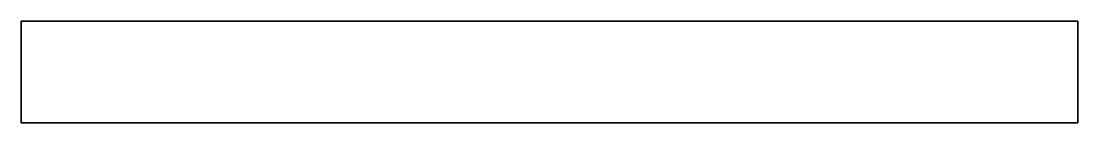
# Model space of a CAD drawing. Extents: x 60 to 484, y 278 to 319.
import ezdxf

# ---------------------------------------------------------------- set-up
doc = ezdxf.new("R2010")
doc.units = 0

msp = doc.modelspace()

# ---------------------------------------------------------------- linework, layer by layer
at = {"color": 7, "lineweight": 35}
for p, q in [((483.95636, 319.267761), (59.95636, 319.267761)), ((59.95636, 319.267761), (59.95636, 278.267761)), ((483.95636, 278.267761), (483.95636, 319.267761)), ((59.95636, 278.267761), (483.95636, 278.267761))]:
    msp.add_line(p, q, dxfattribs=at)

doc.saveas('drawing.dxf')
